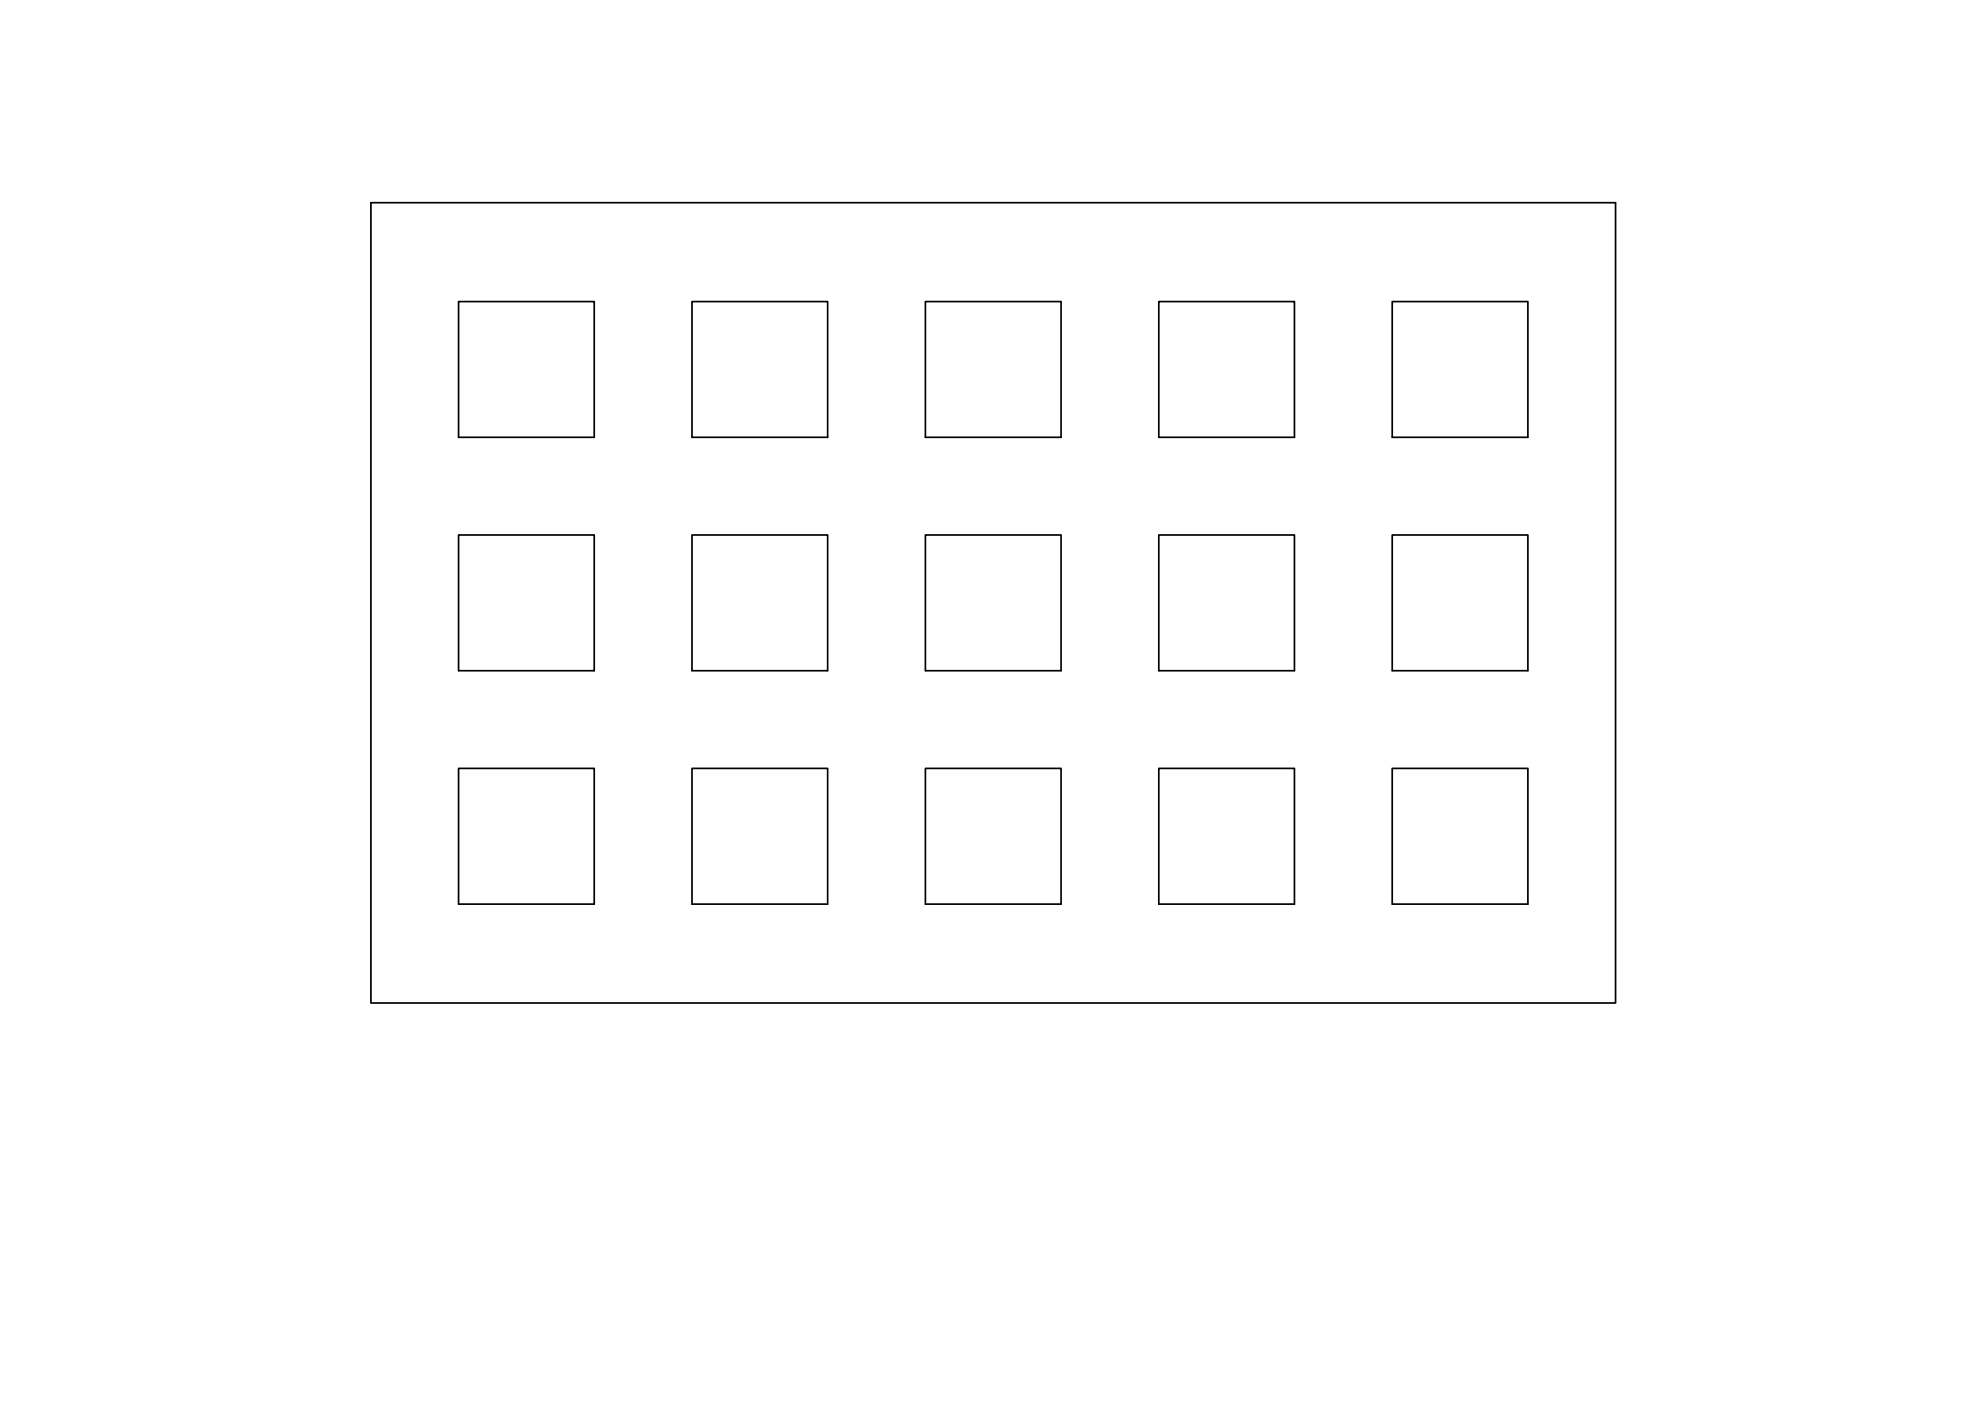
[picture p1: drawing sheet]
<svg xmlns="http://www.w3.org/2000/svg" width="594mm" height="420mm" viewBox="0 0 594 420" stroke-linecap="round" stroke-linejoin="round" font-family="sans-serif">
<!-- layer: Visible -->
<g fill="none" stroke="#000" stroke-width=".51">
<path d="M111.2 60.8h373.3v240h-373.3zM137.5 90.4h40.7v40.7h-40.7zM207.5 90.4h40.7v40.7h-40.7zM277.5 90.4h40.7v40.7h-40.7zM347.5 90.4h40.7v40.7h-40.7zM417.5 90.4h40.7v40.7h-40.7zM137.5 160.4h40.7v40.7h-40.7zM207.5 160.4h40.7v40.7h-40.7zM277.5 160.4h40.7v40.7h-40.7zM347.5 160.4h40.7v40.7h-40.7zM417.5 160.4h40.7v40.7h-40.7zM137.5 230.4h40.7v40.7h-40.7z"/>
<path d="M207.5 230.4h40.7v40.7h-40.7zM277.5 230.4h40.7v40.7h-40.7zM347.5 230.4h40.7v40.7h-40.7zM417.5 230.4h40.7v40.7h-40.7z"/>
</g>
</svg>
